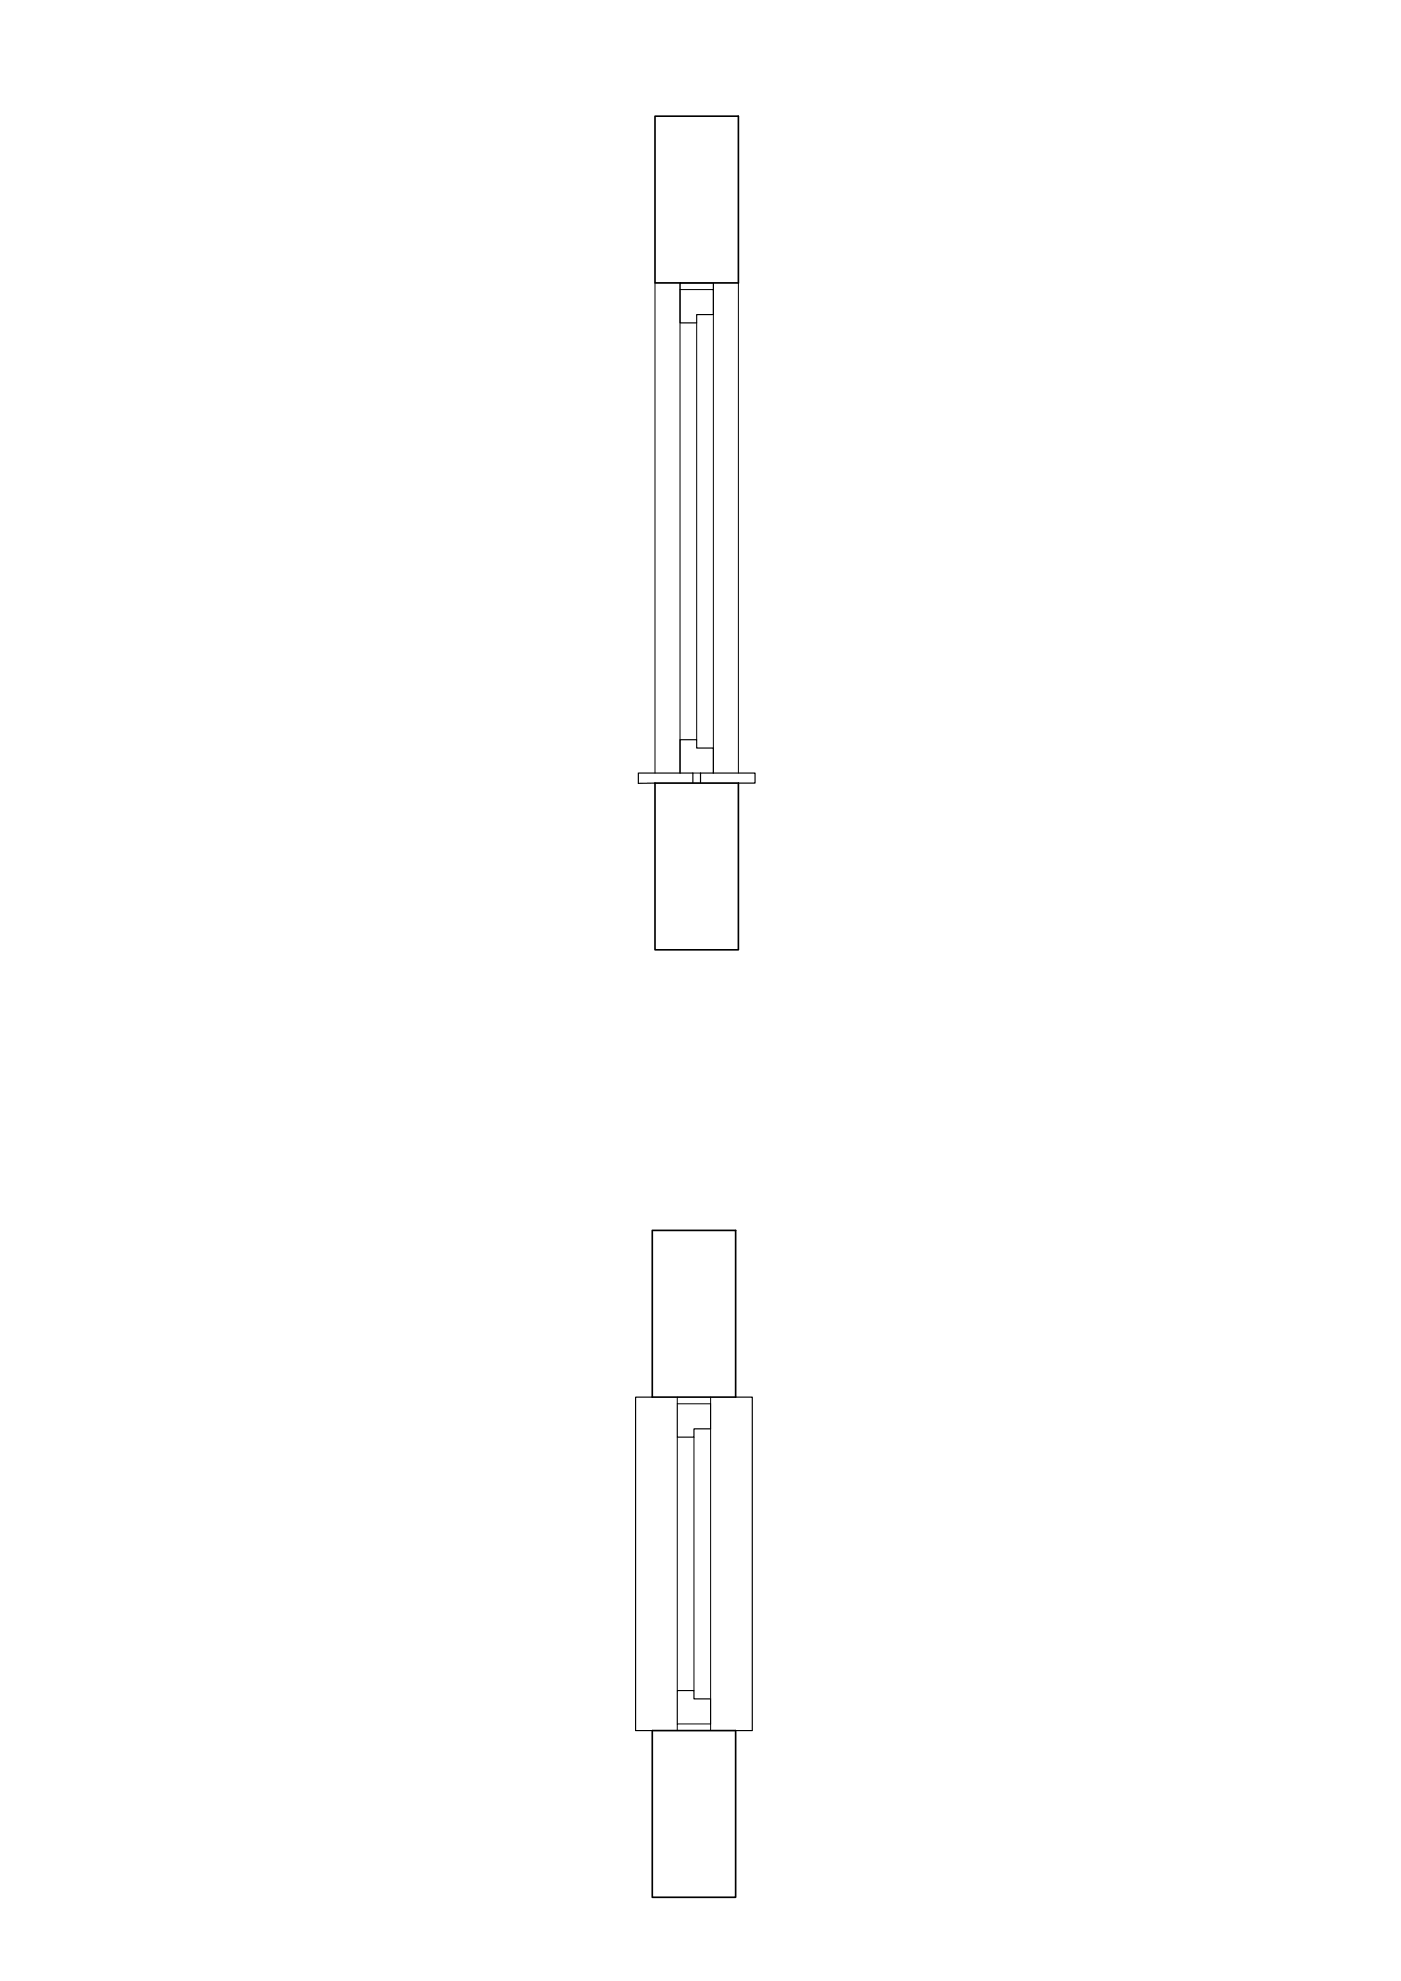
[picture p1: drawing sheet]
<svg xmlns="http://www.w3.org/2000/svg" width="420mm" height="594mm" viewBox="0 0 420 594" stroke-linecap="round" stroke-linejoin="round" font-family="sans-serif">
<!-- layer: MURO -->
<path d="M196.4 34.8h25v50h-25zM196.4 234.8h25v50h-25zM195.6 369h25v50h-25zM195.6 519h25v50h-25z" fill="none" stroke="#000" stroke-width=".5"/>
<!-- layer: LINEE PROIETTATE -->
<path d="M196.4 84.8v147M203.9 84.8v147M208.9 96.8v125M213.9 84.8v147M221.4 84.8v147M207.8 231.8h2.3M203.1 431v76M208.1 431v76M213.1 428.5v81" fill="none" stroke="#000" stroke-width=".3"/>
<!-- layer: DAVANZALE -->
<path d="M196.4 234.8l-5 .1v-3.1h16.4v3M210.1 234.8v-3h16.3v3h-5M195.6 419h-5v100h5M220.6 419h5v100h-5" fill="none" stroke="#000" stroke-width=".35"/>
<!-- layer: INFISSO -->
<path d="M203.9 84.8h10v2h-10zM203.1 419v2h10v-2M203.1 519v-2h10v2" fill="none" stroke="#000" stroke-width=".3"/>
<!-- layer: TELAIO -->
<path d="M203.9 86.8v10h5v-2.5h5v-7.5M203.9 231.8v-10h5v2.5h5v7.5M203.1 421v10h5v-2.5h5v-7.5M203.1 517v-10h5v2.5h5v7.5" fill="none" stroke="#000" stroke-width=".35"/>
</svg>
